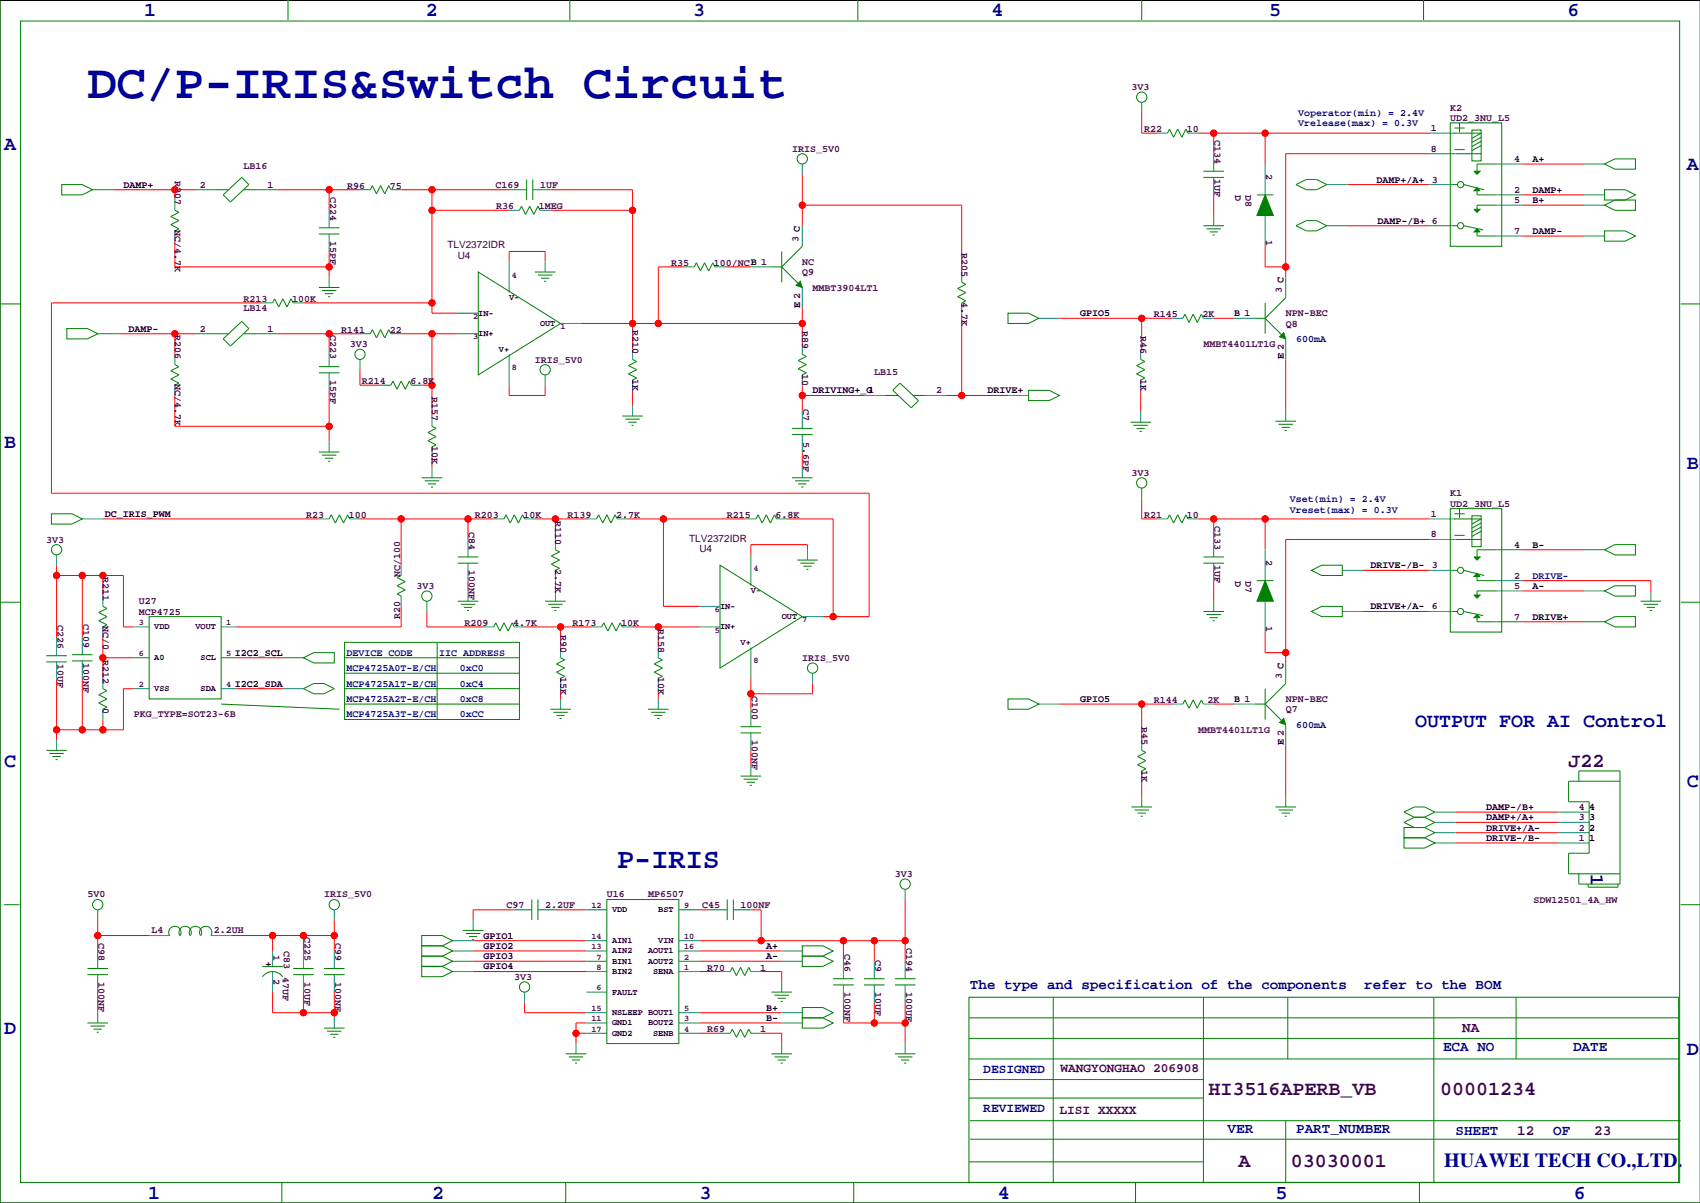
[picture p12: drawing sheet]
<svg xmlns="http://www.w3.org/2000/svg" width="420mm" height="297mm" viewBox="0 0 420 297" stroke-linecap="round" stroke-linejoin="round" font-family="sans-serif">
<defs><g id="words">
<text font-size="12" fill="#0000a0" x="21.6" y="24.1">DC/P-IRIS&amp;Switch Circuit</text>
<text font-size="7.1" fill="#0000a0" x="152.4" y="214.3">P-IRIS</text>
<g font-size="4.9" fill="#0000a0">
<text x="35.6" y="3.9">1</text>
<text x="105.2" y="3.9">2</text>
<text x="171.2" y="3.9">3</text>
<text x="244.9" y="3.9">4</text>
<text x="313.4" y="3.9">5</text>
<text x="387.1" y="3.9">6</text>
<text x="1" y="36.9">A</text>
<text x="416.6" y="42">A</text>
<text x="1" y="110.6">B</text>
<text x="416.6" y="115.7">B</text>
<text x="349.5" y="179.4">OUTPUT FOR AI Control</text>
<text x="1" y="189.3">C</text>
<text x="416.6" y="194.4">C</text>
<text x="392.9" y="215.8" transform="rotate(90 392.9 215.8)">1</text>
<text x="1" y="255.4">D</text>
<text x="416.6" y="260.5">D</text>
<text x="356.6" y="288">HUAWEI TECH CO.,LTD.</text>
<text x="36.6" y="296">1</text>
<text x="106.7" y="296">2</text>
<text x="172.7" y="296">3</text>
<text x="246.4" y="296">4</text>
<text x="315" y="296">5</text>
<text x="388.6" y="296">6</text>
</g>
<g font-size="4.9" fill="#400040">
<text x="387.3" y="189.3">J22</text>
<text x="298.5" y="270.5">HI3516APERB_VB</text>
<text x="355.6" y="270.5">00001234</text>
<text x="305.9" y="288.3">A</text>
<text x="318.8" y="288.3">03030001</text>
</g>
<g font-size="3.5" fill="#0000a0">
<text x="239.5" y="244.2">The type and specification of the components</text>
<text x="336.9" y="244.2">refer to the BOM</text>
<text x="356.4" y="259.4">ECA NO</text>
<text x="388.5" y="259.4">DATE</text>
<text x="303.1" y="279.7">VER</text>
<text x="320.1" y="279.7">PART_NUMBER</text>
<text x="359.4" y="280.3">SHEET</text>
<text x="383.5" y="280.3">OF</text>
</g>
<g font-size="3.5" fill="#400040">
<text x="361.1" y="254.9">NA</text>
<text x="374.6" y="280.3">12</text>
<text x="393.7" y="280.3">23</text>
</g>
<g font-size="3.2" fill="#0000a0">
<text x="242.8" y="264.9">DESIGNED</text>
<text x="242.8" y="274.5">REVIEWED</text>
</g>
<g font-size="3.2" fill="#400040">
<text x="261.9" y="264.7">WANGYONGHAO 206908</text>
<text x="261.6" y="275.1">LISI XXXXX</text>
</g>
<g font-size="2.5" fill="#400040">
<text x="279.4" y="22.2">3V3</text>
<text x="358.1" y="27.3">K2</text>
<text x="358.1" y="29.8">UD2_3NU_L5</text>
<text x="282.6" y="32.6">R22</text>
<text x="293.1" y="32.6">10</text>
<text x="299.9" y="34.6" transform="rotate(90 299.9 34.6)">C134</text>
<text x="353.3" y="32.4">1</text>
<text x="60.1" y="41.8">LB16</text>
<text x="195.6" y="37.5">IRIS_5V0</text>
<text x="353.3" y="37.5">8</text>
<text x="373.9" y="40">4</text>
<text x="43.2" y="44.7" transform="rotate(90 43.2 44.7)">R207</text>
<text x="49.3" y="46.3">2</text>
<text x="66" y="46.3">1</text>
<text x="85.7" y="46.6">R96</text>
<text x="96.3" y="46.6">75</text>
<text x="122.3" y="46.3">C169</text>
<text x="133.3" y="46.3">1UF</text>
<text x="299.9" y="44.3" transform="rotate(90 299.9 44.3)">1UF</text>
<text x="312.6" y="43" transform="rotate(90 312.6 43)">2</text>
<text x="353.6" y="45.1">3</text>
<text x="373.9" y="47.6">2</text>
<text x="81.5" y="48.5" transform="rotate(90 81.5 48.5)">C224</text>
<text x="122.6" y="51.7">R36</text>
<text x="133.1" y="51.7">1MEG</text>
<text x="305" y="48.1" transform="rotate(90 305 48.1)">D</text>
<text x="307.6" y="48.1" transform="rotate(90 307.6 48.1)">D8</text>
<text x="373.9" y="50.2">5</text>
<text x="43.2" y="56.8" transform="rotate(90 43.2 56.8)">NC/4.7K</text>
<text x="81.5" y="59.5" transform="rotate(90 81.5 59.5)">15PF</text>
<text x="197.2" y="59.8" transform="rotate(-90 197.2 59.8)">3 C</text>
<text x="312.6" y="59.3" transform="rotate(90 312.6 59.3)">1</text>
<text x="373.9" y="57.8">7</text>
<text x="110.5" y="61.3">TLV2372IDR</text>
<text x="113" y="63.9">U4</text>
<text x="165.7" y="65.6">R35</text>
<text x="176.3" y="65.6">100/NCB 1</text>
<text x="198.1" y="65.4">NC</text>
<text x="237.5" y="62.5" transform="rotate(90 237.5 62.5)">R205</text>
<text x="198.1" y="67.9">Q9</text>
<text x="200.7" y="71.7">MMBT3904LT1</text>
<text x="60.1" y="74.5">R213</text>
<text x="60.1" y="76.8">LB14</text>
<text x="72.1" y="74.5">100K</text>
<text x="237.5" y="74.5" transform="rotate(90 237.5 74.5)">4.7K</text>
<text x="316.6" y="72.5" transform="rotate(-90 316.6 72.5)">3 C</text>
<text x="43.2" y="82.8" transform="rotate(90 43.2 82.8)">R206</text>
<text x="49.3" y="81.9">2</text>
<text x="66" y="81.9">1</text>
<text x="81.5" y="82.8" transform="rotate(90 81.5 82.8)">C223</text>
<text x="84.2" y="82.2">R141</text>
<text x="96.3" y="82.2">22</text>
<text x="156.2" y="81.6" transform="rotate(90 156.2 81.6)">R210</text>
<text x="198.1" y="81.8" transform="rotate(90 198.1 81.8)">R89</text>
<text x="281.7" y="83" transform="rotate(90 281.7 83)">R46</text>
<text x="284.9" y="78.3">R145</text>
<text x="296.9" y="78.3">2K</text>
<text x="317.5" y="78.1">NPN-BEC</text>
<text x="317.5" y="80.6">Q8</text>
<text x="86.4" y="85.7">3V3</text>
<text x="132.1" y="89.5">IRIS_5V0</text>
<text x="297.2" y="85.7">MMBT4401LT1G</text>
<text x="43.2" y="94.9" transform="rotate(90 43.2 94.9)">NC/4.7K</text>
<text x="81.5" y="93.8" transform="rotate(90 81.5 93.8)">15PF</text>
<text x="89.3" y="94.9">R214</text>
<text x="101.3" y="94.9">6.8K</text>
<text x="156.2" y="93.6" transform="rotate(90 156.2 93.6)">1K</text>
<text x="198.1" y="92.3" transform="rotate(90 198.1 92.3)">10</text>
<text x="215.9" y="92.6">LB15</text>
<text x="281.7" y="93.6" transform="rotate(90 281.7 93.6)">1K</text>
<text x="106.7" y="98.1" transform="rotate(90 106.7 98.1)">R157</text>
<text x="198.3" y="101" transform="rotate(90 198.3 101)">C7</text>
<text x="231.1" y="97.1">2</text>
<text x="106.7" y="110.1" transform="rotate(90 106.7 110.1)">10K</text>
<text x="198.3" y="109.1" transform="rotate(90 198.3 109.1)">5.6PF</text>
<text x="279.4" y="117.5">3V3</text>
<text x="358.1" y="122.5">K1</text>
<text x="358.1" y="125.1">UD2_3NU_L5</text>
<text x="75.6" y="127.9">R23</text>
<text x="86.1" y="127.9">100</text>
<text x="115.8" y="131.3" transform="rotate(90 115.8 131.3)">C84</text>
<text x="117.3" y="127.9">R203</text>
<text x="129.3" y="127.9">10K</text>
<text x="137.1" y="128.6" transform="rotate(90 137.1 128.6)">R110</text>
<text x="140.1" y="127.9">R139</text>
<text x="152.1" y="127.9">2.7K</text>
<text x="179.5" y="127.9">R215</text>
<text x="191.5" y="127.9">6.8K</text>
<text x="282.6" y="127.9">R21</text>
<text x="293.1" y="127.9">10</text>
<text x="299.9" y="129.8" transform="rotate(90 299.9 129.8)">C133</text>
<text x="353.3" y="127.6">1</text>
<text x="11.4" y="134">3V3</text>
<text x="170.2" y="133.7">TLV2372IDR</text>
<text x="172.7" y="136.3">U4</text>
<text x="353.3" y="132.7">8</text>
<text x="373.9" y="135.2">4</text>
<text x="25.4" y="142.5" transform="rotate(90 25.4 142.5)">R211</text>
<text x="98.8" y="142.4" transform="rotate(-90 98.8 142.4)">NC/100</text>
<text x="115.8" y="140.8" transform="rotate(90 115.8 140.8)">100NF</text>
<text x="137.1" y="140.6" transform="rotate(90 137.1 140.6)">2.7K</text>
<text x="299.9" y="139.6" transform="rotate(90 299.9 139.6)">1UF</text>
<text x="305" y="143.4" transform="rotate(90 305 143.4)">D</text>
<text x="307.6" y="143.4" transform="rotate(90 307.6 143.4)">D7</text>
<text x="312.6" y="138.3" transform="rotate(90 312.6 138.3)">2</text>
<text x="353.6" y="140.3">3</text>
<text x="373.9" y="142.9">2</text>
<text x="34.3" y="149.2">U27</text>
<text x="102.9" y="145.4">3V3</text>
<text x="373.9" y="145.4">5</text>
<text x="14.2" y="154.2" transform="rotate(90 14.2 154.2)">C226</text>
<text x="20.5" y="154" transform="rotate(90 20.5 154)">C109</text>
<text x="25.4" y="154.5" transform="rotate(90 25.4 154.5)">NC/0</text>
<text x="34.3" y="151.8">MCP4725</text>
<text x="98.8" y="152.9" transform="rotate(-90 98.8 152.9)">R20</text>
<text x="114.7" y="154.5">R209</text>
<text x="126.7" y="154.5">4.7K</text>
<text x="141.4" y="154.5">R173</text>
<text x="153.4" y="154.5">10K</text>
<text x="162.5" y="155.2" transform="rotate(90 162.5 155.2)">R158</text>
<text x="312.6" y="154.6" transform="rotate(90 312.6 154.6)">1</text>
<text x="353.6" y="150.5">6</text>
<text x="373.9" y="153">7</text>
<text x="138.4" y="156.7" transform="rotate(90 138.4 156.7)">R90</text>
<text x="14.2" y="163.9" transform="rotate(90 14.2 163.9)">10UF</text>
<text x="20.5" y="163.7" transform="rotate(90 20.5 163.7)">100NF</text>
<text x="25.4" y="162.8" transform="rotate(90 25.4 162.8)">R212</text>
<text x="138.4" y="167.2" transform="rotate(90 138.4 167.2)">15K</text>
<text x="162.5" y="167.2" transform="rotate(90 162.5 167.2)">10K</text>
<text x="198.1" y="163.2">IRIS_5V0</text>
<text x="316.6" y="167.7" transform="rotate(-90 316.6 167.7)">3 C</text>
<text x="185.6" y="171.7" transform="rotate(90 185.6 171.7)">C100</text>
<text x="284.9" y="173.6">R144</text>
<text x="298.2" y="173.6">2K</text>
<text x="317.5" y="173.3">NPN-BEC</text>
<text x="25.4" y="174.9" transform="rotate(90 25.4 174.9)">0</text>
<text x="33" y="177.2">PKG_TYPE=SOT23-6B</text>
<text x="281.9" y="179.6" transform="rotate(90 281.9 179.6)">R45</text>
<text x="317.5" y="175.9">Q7</text>
<text x="185.6" y="182.7" transform="rotate(90 185.6 182.7)">100NF</text>
<text x="295.9" y="181">MMBT4401LT1G</text>
<text x="281.9" y="190.1" transform="rotate(90 281.9 190.1)">1K</text>
<text x="389.9" y="202.6">3</text>
<text x="389.9" y="200">4</text>
<text x="389.9" y="207.6">1</text>
<text x="389.9" y="205.1">2</text>
<text x="21.6" y="221.6">5V0</text>
<text x="80" y="221.6">IRIS_5V0</text>
<text x="149.9" y="221.6">U16</text>
<text x="160" y="221.6">MP6507</text>
<text x="221" y="216.5">3V3</text>
<text x="125.1" y="224.1">C97</text>
<text x="134.6" y="224.1">2.2UF</text>
<text x="173.4" y="224.1">C45</text>
<text x="182.9" y="224.1">100NF</text>
<text x="378.7" y="222.9">SDW12501_4A_HW</text>
<text x="24.4" y="232.9" transform="rotate(90 24.4 232.9)">C98</text>
<text x="37.4" y="230.5">L4</text>
<text x="52.8" y="230.5">2.2UH</text>
<text x="75.2" y="231.4" transform="rotate(90 75.2 231.4)">C225</text>
<text x="82.8" y="232.9" transform="rotate(90 82.8 232.9)">C99</text>
<text x="223.7" y="234" transform="rotate(90 223.7 234)">C194</text>
<text x="67.5" y="235.9" transform="rotate(90 67.5 235.9)">1</text>
<text x="70.1" y="234.8" transform="rotate(90 70.1 234.8)">C83</text>
<text x="174.6" y="239.6">R70</text>
<text x="187.7" y="239.6">1</text>
<text x="208.5" y="235.4" transform="rotate(90 208.5 235.4)">C46</text>
<text x="216.1" y="236.9" transform="rotate(90 216.1 236.9)">C9</text>
<text x="24.4" y="242.4" transform="rotate(90 24.4 242.4)">100NF</text>
<text x="67.5" y="241.7" transform="rotate(90 67.5 241.7)">2</text>
<text x="69.8" y="241.2" transform="rotate(90 69.8 241.2)">47UF</text>
<text x="75.2" y="242.4" transform="rotate(90 75.2 242.4)">10UF</text>
<text x="82.8" y="242.4" transform="rotate(90 82.8 242.4)">100NF</text>
<text x="127" y="241.9">3V3</text>
<text x="208.5" y="245" transform="rotate(90 208.5 245)">100NF</text>
<text x="216.1" y="245" transform="rotate(90 216.1 245)">10UF</text>
<text x="223.7" y="245" transform="rotate(90 223.7 245)">100UF</text>
<text x="174.6" y="254.9">R69</text>
<text x="187.7" y="254.9">1</text>
</g>
<g font-size="2.5" fill="#0000a0">
<text x="320.5" y="28.6">Voperator(min) = 2.4V</text>
<text x="320.5" y="31.1">Vrelease(max) = 0.3V</text>
<text x="320" y="84.4">600mA</text>
<text x="318.5" y="124.1">Vset(min) = 2.4V</text>
<text x="318.5" y="126.6">Vreset(max) = 0.3V</text>
<text x="378.5" y="142.9">DRIVE-</text>
<text x="85.6" y="161.9">DEVICE CODE</text>
<text x="108.5" y="161.9">IIC ADDRESS</text>
<text x="85.6" y="165.7">MCP4725A0T-E/CH</text>
<text x="113.5" y="165.7">0xC0</text>
<text x="85.6" y="169.5">MCP4725A1T-E/CH</text>
<text x="85.6" y="173.3">MCP4725A2T-E/CH</text>
<text x="113.5" y="173.3">0xC8</text>
<text x="113.5" y="169.5">0xC4</text>
<text x="85.6" y="177.2">MCP4725A3T-E/CH</text>
<text x="113.5" y="177.2">0xCC</text>
<text x="320" y="179.7">600mA</text>
</g>
<g font-size="2.5">
<text x="378.5" y="40">A+</text>
<text x="30.5" y="46.3">DAMP+</text>
<text x="339.9" y="45.1">DAMP+/A+</text>
<text x="378.5" y="47.6">DAMP+</text>
<text x="378.5" y="50.2">B+</text>
<text x="340.2" y="55.2">DAMP-/B+ 6</text>
<text x="378.5" y="57.8">DAMP-</text>
<text x="197.6" y="76.1" transform="rotate(-90 197.6 76.1)">E 2</text>
<text x="31.7" y="81.9">DAMP-</text>
<text x="266.7" y="78.1">GPIO5</text>
<text x="304.8" y="78.1">B 1</text>
<text x="317" y="88.8" transform="rotate(-90 317 88.8)">E 2</text>
<text x="200.7" y="97.1">DRIVING+_G1</text>
<text x="243.8" y="97.1">DRIVE+</text>
<text x="25.9" y="127.6">DC_IRIS_PWM</text>
<text x="378.5" y="135.2">B-</text>
<text x="338.5" y="140.3">DRIVE-/B-</text>
<text x="378.5" y="145.4">A-</text>
<text x="338.5" y="150.5">DRIVE+/A-</text>
<text x="378.5" y="153">DRIVE+</text>
<text x="58" y="161.9">I2C2_SCL</text>
<text x="58" y="169.5">I2C2_SDA</text>
<text x="266.7" y="173.3">GPIO5</text>
<text x="304.8" y="173.3">B 1</text>
<text x="317" y="184" transform="rotate(-90 317 184)">E 2</text>
<text x="367" y="202.6">DAMP+/A+</text>
<text x="367" y="200">DAMP-/B+</text>
<text x="392.4" y="202.6">3</text>
<text x="392.4" y="200">4</text>
<text x="367" y="207.6">DRIVE-/B-</text>
<text x="367" y="205.1">DRIVE+/A-</text>
<text x="392.4" y="207.6">1</text>
<text x="392.4" y="205.1">2</text>
<text x="119.4" y="231.8">GPIO1</text>
<text x="65.5" y="238.9">+</text>
<text x="119.4" y="234.3">GPIO2</text>
<text x="119.4" y="236.8">GPIO3</text>
<text x="119.4" y="239.4">GPIO4</text>
<text x="189.2" y="236.8">A-</text>
<text x="189.2" y="234.3">A+</text>
<text x="189.2" y="249.5">B+</text>
<text x="189.2" y="252.1">B-</text>
</g>
<g font-size="2.1" fill="#400040">
<text x="126.4" y="68.6">4</text>
<text x="116.8" y="78.7">2</text>
<text x="116.8" y="83.8">3</text>
<text x="138.4" y="81.3">1</text>
<text x="126.4" y="91.4">8</text>
<text x="186.1" y="140.9">4</text>
<text x="34.3" y="154.4">3</text>
<text x="55.9" y="154.4">1</text>
<text x="176.5" y="151.1">6</text>
<text x="198.1" y="153.6">7</text>
<text x="34.3" y="162">6</text>
<text x="55.9" y="162">5</text>
<text x="176.5" y="156.2">5</text>
<text x="186.1" y="163.8">8</text>
<text x="34.3" y="169.6">2</text>
<text x="55.9" y="169.6">4</text>
<text x="146" y="224.2">12</text>
<text x="168.9" y="224.2">9</text>
<text x="146" y="231.8">14</text>
<text x="168.9" y="231.8">10</text>
<text x="146" y="234.4">13</text>
<text x="147.3" y="236.9">7</text>
<text x="147.3" y="239.5">8</text>
<text x="168.9" y="239.5">1</text>
<text x="168.9" y="234.4">16</text>
<text x="168.9" y="236.9">2</text>
<text x="147.3" y="244.5">6</text>
<text x="146" y="249.6">15</text>
<text x="168.9" y="249.6">5</text>
<text x="146" y="254.7">17</text>
<text x="146" y="252.2">11</text>
<text x="168.9" y="252.2">3</text>
<text x="168.9" y="254.7">4</text>
</g>
<g font-size="2.1">
<text x="118.1" y="77.9">IN-</text>
<text x="125.7" y="74.1">V-</text>
<text x="118.1" y="83">IN+</text>
<text x="133.3" y="80.5">OUT</text>
<text x="123.2" y="86.8">V+</text>
<text x="185.4" y="146.5">V-</text>
<text x="38.1" y="155.4">VDD</text>
<text x="48.3" y="155.4">VOUT</text>
<text x="177.8" y="155.4">IN+</text>
<text x="177.8" y="150.3">IN-</text>
<text x="193" y="152.9">OUT</text>
<text x="182.9" y="159.2">V+</text>
<text x="38.1" y="163">A0</text>
<text x="49.5" y="163">SCL</text>
<text x="38.1" y="170.6">VSS</text>
<text x="49.5" y="170.6">SDA</text>
<text x="151.1" y="225.2">VDD</text>
<text x="162.6" y="225.2">BST</text>
<text x="151.1" y="232.9">AIN1</text>
<text x="162.6" y="232.9">VIN</text>
<text x="151.1" y="237.9">BIN1</text>
<text x="151.1" y="235.4">AIN2</text>
<text x="160" y="235.4">AOUT1</text>
<text x="160" y="237.9">AOUT2</text>
<text x="151.1" y="240.5">BIN2</text>
<text x="151.1" y="245.6">FAULT</text>
<text x="161.3" y="240.5">SENA</text>
<text x="151.1" y="250.6">NSLEEP BOUT1</text>
<text x="151.1" y="255.7">GND2</text>
<text x="151.1" y="253.2">GND1</text>
<text x="160" y="253.2">BOUT2</text>
<text x="161.3" y="255.7">SENB</text>
</g>
</g></defs>
<path d="M419.9 .1h-419.9v296.9h419.9" fill="none" stroke="#000" stroke-width=".25"/>
<g fill="none" stroke="#008080" stroke-width=".25">
<path d="M281.9 25.3v2.5M285.8 32.9h2.5M293.4 32.9h2.5M299.7 38v4.3M353.1 32.9h6.3M353.1 38h6.3M22.9 46.8h5M43.2 49.4v2.5M43.2 57v2.5M48.3 46.8h5M63.5 46.8h5.1M81.3 51.9v4.3"/>
<path d="M81.3 57.8v4.3M88.9 46.8h2.5M96.5 46.8h2.6M125.7 46.8h4.3M125.7 51.9h2.6M131.6 46.8h4.3M133.3 51.9h2.6M198.1 40.5v2.5M198.1 55.7v5.1M299.7 43.8v4.3M299.7 53.2v2.5M312.4 40.5v7.6"/>
<path d="M312.4 53.2v7.6M327.7 45.6h5M327.7 55.7h5M353.1 45.6h5.5M353.1 55.7h5.5M369.6 58.3h6.3M369.6 48.1h6.3M369.8 40.5h6.1M369.8 50.7h6.1M391.2 58.3h5M391.2 48.1h5M391.2 40.5h5"/>
<path d="M391.2 50.7h5M64.8 74.8h2.5M72.4 74.8h2.5M81.3 68.4v2.6M113 77.3h5.1M125.7 64.6v7.6M134.6 64.6v2.6M138.4 79.9h5.1M168.9 65.9h2.5M176.5 65.9h2.6M185.4 65.9h5.1M198.1 71v5.1"/>
<path d="M237.5 67.2v2.5M237.5 74.8v2.5M256.5 78.6h5.1M289.6 78.6h2.5M297.2 78.6h2.5M304.8 78.6h5.1M317.5 68.4v5.1M24.1 82.4h5.1M43.2 87.5v2.5M43.2 95.1v2.5M48.3 82.4h5M63.5 82.4h5.1"/>
<path d="M81.3 86.2v4.3M81.3 92.1v4.3M88.9 82.4h2.5M88.9 88.8v2.5M94 95.1h2.5M96.5 82.4h2.6M101.6 95.1h2.5M113 82.4h5.1M125.7 87.5v7.6M134.6 92.6v2.5M156.2 86.2v2.6M156.2 93.8v2.6"/>
<path d="M198.1 84.9v2.6M198.1 92.6v2.5M213.4 97.6h5M228.6 97.6h5.1M248.9 97.6h5.1M281.7 86.2v2.6M281.7 93.8v2.6M317.5 83.7v5.1M81.3 109.1v2.5M106.7 102.7v2.6M106.7 110.3v2.6M106.7 115.4v2.6"/>
<path d="M156.2 100.2v2.5M198.1 101.5v4.3M198.1 107.3v4.3M198.1 115.4v2.6M281.7 101.7v2.6M317.5 101.5v2.5M14 137v2.6M20.3 128.1h5.1M78.7 128.1h2.6M86.4 128.1h2.5M99.1 139.6v2.5M115.6 133.2v4.3"/>
<path d="M115.6 139.1v4.3M121.9 128.1h2.6M129.5 128.1h2.6M137.2 133.2v2.5M144.8 128.1h2.5M152.4 128.1h2.5M184.1 128.1h2.6M185.4 137v7.6M191.8 128.1h2.5M199.4 135.7v2.6M281.9 120.5v2.5M285.8 128.1h2.5"/>
<path d="M293.4 128.1h2.5M299.7 133.2v4.3M299.7 139.1v4.3M312.4 135.7v7.7M353.1 128.1h6.3M353.1 133.2h6.3M369.8 135.7h6.1M391.2 135.7h5M14 157.6v4.3M20.3 157.3v4.4M25.4 147.2v2.5M25.4 154.8v2.5"/>
<path d="M33 154.8h3.8M54.6 154.8h3.8M99.1 147.2v2.5M105.4 148.4v2.6M115.6 145.9v2.5M119.4 154.8h2.5M127 154.8h2.5M137.2 140.8v2.6M137.2 145.9v2.5M138.4 159.9v2.5M146 154.8h2.6M153.7 154.8h2.5"/>
<path d="M162.6 159.9v2.5M172.7 154.8h5.1M172.7 149.7h5.1M185.4 159.9v7.6M198.1 152.3h5.1M299.7 148.4v2.6M312.4 148.4v7.7M331.5 140.8h5M331.5 151h5M353.1 140.8h5.5M353.1 151h5.5M369.6 153.5h6.3"/>
<path d="M369.6 143.4h6.3M369.8 145.9h6.1M391.2 153.5h5M391.2 145.9h5M407.7 145.9v2.5M14 163.4v4.4M20.3 163.2v4.3M25.4 167.5v2.5M25.4 175.1v2.6M33 162.4h3.8M33 170h3.8M54.6 162.4h3.8"/>
<path d="M54.6 170h3.8M69.8 162.4h5.1M69.8 170h5.1M138.4 167.5v2.5M138.4 172.6v2.5M162.6 167.5v2.5M162.6 172.6v2.5M185.4 175.1v4.3M200.7 166.2v2.6M256.5 173.8h5.1M289.6 173.8h2.5M297.2 173.8h2.5"/>
<path d="M304.8 173.8h5.1M317.5 163.7v5.1M317.5 178.9v5.1M14 182.7v2.6M185.4 181v4.3M185.4 189.1v2.5M281.9 182.7v2.6M281.9 190.4v2.5M281.9 196.7v2.5M317.5 196.7v2.5M223.5 219.6v2.5M354.3 203.1h5.1"/>
<path d="M354.3 205.6h5.1M354.3 208.1h5.1M354.3 200.5h5.1M384.8 203.1h7.6M384.8 205.6h7.6M384.8 208.1h7.6M384.8 200.5h7.6M24.1 224.6v2.6M24.1 234.8v4.3M36.8 231h5.1M52.1 231h5M67.3 234.8v3.8"/>
<path d="M67.3 239.9v5.1M74.9 234.8v4.3M82.5 224.6v2.6M82.5 234.8v4.3M111.8 234.8h5M111.8 239.9h5M111.8 232.3h5M111.8 237.3h5M116.8 227.2v2.5M127 224.6h4.3M132.8 224.6h4.4M144.8 234.8h5.1"/>
<path d="M144.8 239.9h5.1M144.8 232.3h5.1M144.8 237.3h5.1M144.8 224.6h5.1M167.6 234.8h5.1M167.6 239.9h5.1M167.6 232.3h5.1M167.6 237.3h5.1M167.6 224.6h5.1M175.3 224.6h4.3M177.8 239.9h2.5M181.1 224.6h4.3"/>
<path d="M185.4 239.9h2.6M193 234.8h5.1M193 237.3h5.1M208.3 237.3v4.4M215.9 237.3v4.4M223.5 237.3v4.4M24.1 240.7v4.3M24.1 250v2.6M74.9 240.7v4.3M82.5 240.7v4.3M82.5 251.3v2.6M129.5 245v2.5"/>
<path d="M142.2 257.7v2.5M144.8 250h5.1M144.8 252.6h5.1M144.8 255.1h5.1M144.8 245h5.1M167.6 250h5.1M167.6 252.6h5.1M167.6 255.1h5.1M177.8 255.1h2.5M185.4 255.1h2.6M193 242.4v2.6M193 257.7v2.5"/>
<path d="M193 250h5.1M193 252.6h5.1M208.3 243.2v4.3M215.9 243.2v4.3M223.5 243.2v4.3M223.5 257.7v2.5"/>
</g>
<g fill="none" stroke="#008000" stroke-width=".25">
<path d="M0 -.1v297.1h419.9M71.1 0v4.9M140.7 0v4.9M211.8 0v4.9M281.9 0v4.9M351.5 0v4.9M5.1 5.2h409.7v286.8h-409.7zM288.3 32.9l.5-1 1 2 1-2 1 2 1.1-2 .5 1M358.1 30.3h12.7v30.5h-12.7zM359.2 32.9h.1M359.2 36.9h2.5M359.2 31.6h2.5"/>
<path d="M359.4 32.9h6.4l-2.3 1.2M359.4 38h6.4M360.4 30.3v2.3M363.5 32.1h2.3v7.6h-2.3zM365.8 35.9l-2.3 1.3M365.8 34.9l-2.3 1.3M365.8 33.9l-2.3 1.3M15.2 45.6h5.1l2.6 1.2-2.6 1.3h-5.1zM43.2 51.9l1 .5-2 1.1 2 1-2 1 2 1-1 .5M53.3 46.8h3.1M55.1 48.1l4.6-4.3 1.8 1.8-4.6 4.3zM60.2 46.8h3.3"/>
<path d="M78.7 56.2h5.1M78.7 57.8h5.1M91.4 46.8l.5-1 1.1 2.1 1-2.1 1 2.1 1-2.1 .5 1M128.3 51.9l.5-1 1 2 1-2 1 2 1-2 .5 1M130 44.3v5.1M131.6 44.3v5.1M297.2 55.7h5.1M297.2 42.3h5.1M297.2 43.8h5.1M297.9 56.5h3.6M298.7 57.3h2M299.5 58h.5"/>
<path d="M310.4 48.1h4.1M320 45.6l2.6-1.3h2.5l2.6 1.3-2.6 1.2h-2.5zM320 55.7l2.6-1.2h2.5l2.6 1.2-2.6 1.3h-2.5zM358.6 55.7h1.3M358.6 45.6h1.3M361.4 45.6h.1M361.4 45.6l5.1 1.2M361.4 55.7l4.9 1.1M364.7 52.2h.1M364.7 42.8h.1M364.7 47.1v1h4.9M364.7 57.3v1h4.9"/>
<path d="M369.8 40.5h-5.1v1.8M369.8 50.7h-5.1v1M396.2 57h5.1l2.6 1.3-2.6 1.2h-5.1zM396.2 46.8h5.1l2.6 1.3-2.6 1.3h-5.1zM396.2 40.5l2.6-1.3h5.1v2.6h-5.1zM396.2 50.7l2.6-1.3h5.1v2.5h-5.1zM0 75h5.1M67.3 74.8l.5-1 1 2 1-2 1.1 2 1-2 .5 1M78.7 71h5.1M79.5 71.7h3.6M80.3 72.5h2M81 73.3h.5"/>
<path d="M118.1 67.2l20.3 12.7-20.3 12.7zM132.1 67.2h5.1M132.8 67.9h3.6M133.6 68.7h2M134.4 69.5h.5M171.4 65.9l.6-1 1 2 1-2 1 2 1-2 .5 1M190.5 65.9h2.5M193 62.1v7.6M193 65.9l5.1 5.1M198.1 60.8l-5.1 5.1M237.5 69.7l1 .5-2 1 2 1-2 1.1 2 1-1 .5M248.9 77.3h5.1l2.5 1.3-2.5 1.3h-5.1z"/>
<path d="M292.1 78.6l.5-1 1 2 1-2 1.1 2 1-2 .5 1M309.9 78.6h2.5M312.4 74.8v7.6M312.4 78.6l5.1 5.1M317.5 73.5l-5.1 5.1M415 75h4.9M16.5 81.1h5.1l2.5 1.3-2.5 1.3h-5.1zM43.2 90l1 .5-2 1.1 2 1-2 1 2 1-1 .5M53.3 82.4h3.1M55.1 83.7l4.6-4.3 1.8 1.7-4.6 4.4zM60.2 82.4h3.3M78.7 90.5h5.1"/>
<path d="M78.7 92.1h5.1M91.4 82.4l.5-1 1.1 2 1-2 1 2 1-2 .5 1M96.5 95.1l.5-1 1 2 1.1-2 1 2 1-2 .5 1M156.2 88.8l1 .5-2 1 2 1-2 1 2 1-1 .5M198.1 87.5l1 .5-2 1 2 1-2 1 2 1.1-1 .5M218.4 97.6h3.3M222.2 94.6l4.6 4.3-1.8 1.8-4.5-4.3zM225.6 97.6h3M254 96.4h5.1l2.5 1.2-2.5 1.3h-5.1zM281.7 88.8l1 .5-2 1 2 1-2 1 2 1-1 .5M78.7 111.6h5.1M79.5 112.4h3.6"/>
<path d="M80.3 113.1h2M81 113.9h.5M104.1 118h5.1M104.9 118.7h3.6M105.7 119.5h2M106.7 105.3l1 .5-2 1 2 1-2 1 2 1-1 .5M153.7 102.7h5M154.4 103.5h3.6M155.2 104.3h2M156 105h.5M195.6 118h5.1M195.6 105.8h5.1"/>
<path d="M195.6 107.3h5.1M196.3 118.7h3.6M197.1 119.5h2M279.1 104.3h5.1M279.9 105h3.6M280.7 105.8h2M281.4 106.5h.5M315 104h5M315.7 104.8h3.6M316.5 105.5h2M317.2 106.3h.6M12.7 126.9h5.1l2.5 1.2-2.5 1.3h-5.1z"/>
<path d="M81.3 128.1l.5-1 1 2 1-2 1 2 1.1-2 .5 1M106.4 120.3h.5M113 137.5h5.1M113 139.1h5.1M124.5 128.1l.5-1 1 2 1-2 1 2 1-2 .5 1M137.2 135.7l1 .6-2.1 1 2.1 1-2.1 1 2.1 1-1 .5M147.3 128.1l.5-1 1 2 1.1-2 1 2 1-2 .5 1M177.8 139.6l20.3 12.7-20.3 12.7zM186.7 128.1l.5-1 1 2 1-2 1 2 1.1-2 .5 1M196.8 138.3h5.1M197.6 139.1h3.6M197.9 120.3h.5"/>
<path d="M198.4 139.8h2M288.3 128.1l.5-1 1 2 1-2 1 2 1.1-2 .5 1M297.2 137.5h5.1M297.2 139.1h5.1M358.1 125.6h12.7v30.5h-12.7zM359.2 128.1h.1M359.2 132.2h2.5M359.2 126.9h2.5M359.4 128.1h6.4l-2.3 1.3M359.4 133.2h6.4M360.4 125.6v2.3M363.5 127.4h2.3v7.6h-2.3z"/>
<path d="M364.7 138h.1M365.8 131.2l-2.3 1.2M365.8 130.2l-2.3 1.2M365.8 129.1l-2.3 1.3M369.8 135.7h-5.1v1.8M396.2 135.7l2.6-1.2h5.1v2.5h-5.1zM0 148.7h5.1M25.4 149.7l1 .5-2 1 2 1.1-2 1 2 1-1 .5M36.8 152.3h17.8v20.3h-17.8zM85.1 158.6h43.2v19.1h-43.2zM99.1 142.1l-1.1 .5 2.1 1-2.1 1 2.1 1.1-2.1 1 1.1 .5M107.9 158.6v19.1"/>
<path d="M113 148.4h5.1M113.8 149.2h3.5M114.6 150h2M115.3 150.7h.5M121.9 154.8l.5-1 1 2 1.1-2 1 2 1-2 .5 1M134.6 148.4h5.1M135.4 149.2h3.5M136.1 150h2.1M136.9 150.7h.5M148.6 154.8l.5-1 1 2 1-2 1 2 1.1-2 .5 1M199.1 140.6h.5M297.2 151h5.1"/>
<path d="M297.9 151.8h3.6M298.7 152.5h2M299.5 153.3h.5M310.4 143.4h4.1M323.8 140.8l2.6-1.2h5.1v2.5h-5.1zM323.8 151l2.6-1.3h5.1v2.6h-5.1zM358.6 140.8h1.3M358.6 151h1.3M361.4 140.8h.1M361.4 140.8l5.1 1.3M361.4 151l4.9 1M364.7 147.4h.1"/>
<path d="M364.7 142.4v1h4.9M364.7 152.5v1h4.9M369.8 145.9h-5.1v1M396.2 153.5l2.6-1.2h5.1v2.5h-5.1zM396.2 145.9l2.6-1.3h5.1v2.6h-5.1zM405.1 148.4h5.1M405.9 149.2h3.5M406.7 150h2M407.4 150.7h.5M415 148.7h4.9M11.4 161.9h5.1M11.4 163.4h5.1"/>
<path d="M17.8 161.7h5.1M17.8 163.2h5.1M25.4 170l1 .5-2 1.1 2 1-2 1 2 1-1 .5M54.6 173.8l29.2 1.3M74.9 162.4l2.6-1.3h5v2.6h-5zM74.9 170l2.6-1.2h2.5l2.5 1.2-2.5 1.3h-2.5zM85.1 173.8h43.2M85.1 170h43.2M85.1 162.4h43.2M85.1 166.2h43.2M135.9 175.1h5.1M136.7 175.9h3.5"/>
<path d="M137.4 176.6h2M138.2 177.4h.5M138.4 162.4l1 .5-2 1 2 1.1-2 1 2 1-1 .5M160 175.1h5.1M160.8 175.9h3.5M161.5 176.6h2.1M162.3 177.4h.5M162.6 162.4l1 .5-2.1 1 2.1 1.1-2.1 1 2.1 1-1 .5M182.9 179.4h5.1M248.9 172.6h5.1l2.5 1.2-2.5 1.3h-5.1zM292.1 173.8l.5-1 1 2.1 1-2.1 1.1 2.1 1-2.1 .5 1M309.9 173.8h2.5"/>
<path d="M312.4 170v7.7M312.4 173.8l5.1 5.1M317.5 168.8l-5.1 5M11.4 185.3h5.1M12.2 186h3.5M13 186.8h2M13.7 187.6h.5M182.9 191.6h5.1M182.9 181h5.1M183.6 192.4h3.6M184.4 193.2h2M185.2 193.9h.5"/>
<path d="M279.4 199.2h5.1M281.9 185.3l1.1 .5-2.1 1 2.1 1-2.1 1 2.1 1.1-1.1 .5M315 199.2h5M389.9 192.9v-2.5h10.1v27.9h-10.1v-2.5M400 192.9h-12.7v5.1h5.1v12.7h-5.1v5.1h12.7M280.2 200h3.5M280.9 200.8h2.1M281.7 201.5h.5M315.7 200h3.6M316.5 200.8h2M317.2 201.5h.6M346.7 204.3h5.1l2.5 1.3-2.5 1.3h-5.1z"/>
<path d="M346.7 206.9h5.1l2.5 1.2-2.5 1.3h-5.1zM349.2 201.8l-2.5 1.3 2.5 1.2h2.6l2.5-1.2-2.5-1.3M349.2 201.8h2.6M349.2 201.8l-2.5-1.3 2.5-1.3h2.6l2.5 1.3-2.5 1.3M392.2 218.3v.8h7.3v-.8M1 223.4h3.8M21.6 239.1h5.1M41.9 231a1.52 1.52 0 0 1 1.3-2.3 1.52 1.52 0 0 1 1.3 2.3M44.4 231a1.52 1.52 0 0 1 1.3-2.3 1.52 1.52 0 0 1 1.3 2.3M47 231a1.52 1.52 0 0 1 1.3-2.3 1.52 1.52 0 0 1 1.3 2.3M49.5 231a1.52 1.52 0 0 1 1.3-2.3 1.52 1.52 0 0 1 1.3 2.3M64.8 238.6h5"/>
<path d="M72.4 239.1h5.1M80 239.1h5.1M104.1 233.5h5.1l2.6 1.3-2.6 1.3h-5.1zM104.1 238.6h5.1l2.6 1.3-2.6 1.3h-5.1zM104.1 231h5.1l2.6 1.3-2.6 1.2h-5.1zM104.1 236.1h5.1l2.6 1.2-2.6 1.3h-5.1zM114.3 229.7h5.1M115.1 230.5h3.5M115.8 231.3h2.1M116.6 232h.5M131.3 222.1v5.1M132.8 222.1v5.1"/>
<path d="M149.9 222.1h17.7v35.6h-17.7zM179.6 222.1v5.1M180.3 239.9l.5-1 1.1 2 1-2 1 2 1-2 .5 1M181.1 222.1v5.1M198.1 233.5h5.1l2.5 1.3-2.5 1.3h-5.1zM198.1 236.1h5.1l2.5 1.2-2.5 1.3h-5.1zM415 223.4h4.9M21.6 240.7h5.1M21.6 252.6h5.1M22.4 253.4h3.5M23.1 254.1h2M23.9 254.9h.5"/>
<path d="M64.8 241.2a3 3 0 0 1 5 0M72.4 240.7h5.1M80 240.7h5.1M80 253.9h5.1M80.8 254.6h3.5M81.5 255.4h2.1M82.3 256.1h.5M180.3 255.1l.5-1 1.1 2 1-2 1 2 1-2 .5 1M190.5 245h5.1M191.3 245.7h3.5M192 246.5h2.1M192.8 247.3h.5"/>
<path d="M198.1 248.8h5.1l2.5 1.2-2.5 1.3h-5.1zM198.1 251.3h5.1l2.5 1.3-2.5 1.3h-5.1zM205.7 241.7h5.1M205.7 243.2h5.1M213.4 241.7h5M213.4 243.2h5M221 241.7h5.1M221 243.2h5.1M239.3 246.2h175.2v45.8h-175.2zM239.3 251.3h175.2M239.3 256.4h175.2M260.1 246.2v45.8"/>
<path d="M297.2 246.2v45.8M318 246.2v15.3M354.1 246.2v45.8M374.4 246.2v15.3M139.7 260.2h5.1M140.5 261h3.5M141.2 261.7h2.1M142 262.5h.5M190.5 260.2h5.1M191.3 261h3.5M192 261.7h2.1M192.8 262.5h.5"/>
<path d="M221 260.2h5.1M221.7 261h3.6M222.5 261.7h2M223.3 262.5h.5M239.3 266.6h57.9M239.3 261.5h175.2M239.3 271.1h57.9M239.5 276.7h175.5M317.5 276.7v15.3M69.6 292v5M139.7 292v5M210.8 292v5"/>
<path d="M239.3 286.9h57.9M239.5 281.3h175M280.4 292v5M350.5 292v5M383.5 287.4h.1"/>
<circle cx="198.1" cy="39.2" r="1.27"/>
<circle cx="281.9" cy="24" r="1.27"/>
<circle cx="360.7" cy="45.6" r=".76"/>
<circle cx="360.7" cy="55.7" r=".76"/>
<circle cx="88.9" cy="87.5" r="1.27"/>
<circle cx="134.6" cy="91.3" r="1.27"/>
<circle cx="281.9" cy="119.2" r="1.27"/>
<circle cx="14" cy="135.7" r="1.27"/>
<circle cx="105.4" cy="147.2" r="1.27"/>
<circle cx="360.7" cy="151" r=".76"/>
<circle cx="360.7" cy="140.8" r=".76"/>
<circle cx="200.7" cy="165" r="1.27"/>
<circle cx="223.5" cy="218.3" r="1.27"/>
<circle cx="24.1" cy="223.4" r="1.27"/>
<circle cx="82.5" cy="223.4" r="1.27"/>
<circle cx="129.5" cy="243.7" r="1.27"/>
</g>
<g fill="none" stroke="#f00" stroke-width=".25">
<path d="M281.9 27.8v5.1h3.9M295.9 32.9h57.2M299.7 32.9v5.1M312.4 32.9v7.6M353.1 38h-35.6v30.4M27.9 46.8h20.4M43.2 59.5v6.4h38.1M43.2 46.8v2.6M68.6 46.8h20.3M81.3 46.8v5.1M99.1 46.8h26.6M106.7 46.8v30.5h6.3"/>
<path d="M106.7 51.9h19M135.9 46.8h20.3v39.4M135.9 51.9h20.3M198.1 43v12.7M198.1 50.7h39.4v16.5M299.7 48.1v5.1M332.7 45.6h20.4M332.7 55.7h20.4M375.9 50.7h15.3M375.9 40.5h15.3M375.9 58.3h15.3M375.9 48.1h15.3"/>
<path d="M64.8 74.8h-52.1v47h201.9v30.5h-11.4M74.9 74.8h31.8M81.3 62.1v6.3M125.7 64.6v-2.5h8.9v2.5M143.5 79.9h54.6M168.9 65.9h-6.3v14M179.1 65.9h6.3M198.1 76.1v8.8M237.5 77.3v20.3M261.6 78.6h28M281.9 78.6v7.6h-.2M299.7 78.6h5.1"/>
<path d="M312.4 60.8v5.1h5.1M29.2 82.4h19.1M43.2 82.4v5.1M43.2 97.6v7.7h38.1M68.6 82.4h20.3M81.3 82.4v3.8M81.3 96.4v12.7M88.9 91.3v3.8h5.1M99.1 82.4h13.9M104.1 95.1h2.6M106.7 82.4v20.3M125.7 95.1v2.5h8.9v-2.5"/>
<path d="M156.2 96.4v3.8M198.1 95.1v6.4M198.1 97.6h15.3M233.7 97.6h15.2M281.7 96.4v5.3M317.5 88.8v12.7M106.7 112.9v2.5M198.1 111.6v3.8M14 139.6v18M25.4 128.1h53.3M88.9 128.1h33M99.1 128.1v11.5"/>
<path d="M115.6 128.1v5.1M132.1 128.1h12.7M137.2 128.1v5.1M154.9 128.1h29.2M163.8 128.1v21.6h8.9M194.3 128.1h11.4v24.2M199.4 135.7v-1.2h-14v2.5M281.9 123v5.1h3.9M295.9 128.1h57.2M299.7 128.1v5.1M312.4 128.1v7.6M353.1 133.2h-35.6v30.5"/>
<path d="M375.9 135.7h15.3M14 142.1h16.5v12.7h2.5M20.3 142.1v15.2M25.4 142.1v5.1M25.4 157.3v10.2M99.1 149.7v5.1h-40.7M105.4 151v3.8h14M115.6 143.4v2.5M129.5 154.8h16.5M137.2 143.4v2.5M138.4 154.8v5.1M156.2 154.8h16.5"/>
<path d="M162.6 154.8v5.1M299.7 143.4v5M312.4 156.1v5h5.1M336.5 140.8h16.6M336.5 151h16.6M375.9 143.4h31.8v2.5M375.9 145.9h15.3M375.9 153.5h15.3M14 167.8v14.9M20.3 167.5v12.7M25.4 162.4h7.6M25.4 177.7v2.5"/>
<path d="M33 170h-2.5v10.2h-16.5M58.4 162.4h11.4M58.4 170h11.4M138.4 170v2.6M162.6 170v2.6M185.4 167.5v7.6M200.7 168.8v2.5h-15.3M261.6 173.8h28M281.9 173.8v8.9M299.7 173.8h5.1M185.4 185.3v3.8M281.9 192.9v3.8"/>
<path d="M317.5 184v12.7M359.4 200.5h25.4M359.4 203.1h25.4M359.4 205.6h25.4M359.4 208.1h25.4M24.1 227.2v7.6M24.1 231h12.7M57.1 231h25.4M67.3 231v3.8M74.9 231v3.8M82.5 227.2v7.6M116.8 239.9h28"/>
<path d="M116.8 237.3h28M116.8 234.8h28M116.8 232.3h28M127 224.6h-10.2v2.6M137.2 224.6h7.6M172.7 224.6h2.6M172.7 239.9h5.1M172.7 237.3h20.3M172.7 234.8h20.3M172.7 232.3h50.8M185.4 224.6h2.6v7.7M188 239.9h5v2.5"/>
<path d="M208.3 232.3v5M215.9 232.3v5M223.5 222.1v15.2M24.1 245v5M67.3 245v5h15.2M74.9 245v5M82.5 245v6.3M129.5 247.5v2.5h15.3M142.2 255.1h2.6M144.8 252.6h-2.6v5.1M172.7 250h20.3M172.7 252.6h20.3"/>
<path d="M172.7 255.1h5.1M188 255.1h5v2.6M208.3 247.5v5.1h15.2M215.9 247.5v5.1M223.5 247.5v10.2"/>
<circle cx="299.7" cy="32.9" r=".76"/>
<circle cx="312.4" cy="32.9" r=".76"/>
<circle cx="43.2" cy="46.8" r=".76"/>
<circle cx="81.3" cy="46.8" r=".76"/>
<circle cx="106.7" cy="51.9" r=".76"/>
<circle cx="106.7" cy="46.8" r=".76"/>
<circle cx="156.2" cy="51.9" r=".76"/>
<circle cx="198.1" cy="50.7" r=".76"/>
<circle cx="81.3" cy="65.9" r=".76"/>
<circle cx="106.7" cy="74.8" r=".76"/>
<circle cx="156.2" cy="79.9" r=".76"/>
<circle cx="162.6" cy="79.9" r=".76"/>
<circle cx="198.1" cy="79.9" r=".76"/>
<circle cx="281.9" cy="78.6" r=".76"/>
<circle cx="317.5" cy="65.9" r=".76"/>
<circle cx="43.2" cy="82.4" r=".76"/>
<circle cx="81.3" cy="82.4" r=".76"/>
<circle cx="106.7" cy="95.1" r=".76"/>
<circle cx="106.7" cy="82.4" r=".76"/>
<circle cx="198.1" cy="97.6" r=".76"/>
<circle cx="237.5" cy="97.6" r=".76"/>
<circle cx="81.3" cy="105.3" r=".76"/>
<circle cx="99.1" cy="128.1" r=".76"/>
<circle cx="115.6" cy="128.1" r=".76"/>
<circle cx="137.2" cy="128.1" r=".76"/>
<circle cx="163.8" cy="128.1" r=".76"/>
<circle cx="299.7" cy="128.1" r=".76"/>
<circle cx="312.4" cy="128.1" r=".76"/>
<circle cx="14" cy="142.1" r=".76"/>
<circle cx="20.3" cy="142.1" r=".76"/>
<circle cx="25.4" cy="142.1" r=".76"/>
<circle cx="138.4" cy="154.8" r=".76"/>
<circle cx="162.6" cy="154.8" r=".76"/>
<circle cx="205.7" cy="152.3" r=".76"/>
<circle cx="25.4" cy="162.4" r=".76"/>
<circle cx="185.4" cy="171.3" r=".76"/>
<circle cx="281.9" cy="173.8" r=".76"/>
<circle cx="317.5" cy="161.1" r=".76"/>
<circle cx="14" cy="180.2" r=".76"/>
<circle cx="20.3" cy="180.2" r=".76"/>
<circle cx="25.4" cy="180.2" r=".76"/>
<circle cx="24.1" cy="231" r=".76"/>
<circle cx="67.3" cy="231" r=".76"/>
<circle cx="74.9" cy="231" r=".76"/>
<circle cx="82.6" cy="231" r=".76"/>
<circle cx="188" cy="232.3" r=".76"/>
<circle cx="208.3" cy="232.3" r=".76"/>
<circle cx="215.9" cy="232.3" r=".76"/>
<circle cx="223.5" cy="232.3" r=".76"/>
<circle cx="74.9" cy="250" r=".76"/>
<circle cx="82.6" cy="250" r=".76"/>
<circle cx="142.2" cy="255.1" r=".76"/>
<circle cx="215.9" cy="252.6" r=".76"/>
<circle cx="223.5" cy="252.6" r=".76"/>
</g>
<g fill="#f00" stroke="#f00" stroke-width=".25">
<circle cx="142.2" cy="255.1" r=".76"/>
<circle cx="208.3" cy="232.3" r=".76"/>
<circle cx="188" cy="232.3" r=".76"/>
<circle cx="215.9" cy="232.3" r=".76"/>
<circle cx="223.5" cy="232.3" r=".76"/>
<circle cx="215.9" cy="252.6" r=".76"/>
<circle cx="223.5" cy="252.6" r=".76"/>
<circle cx="81.3" cy="65.9" r=".76"/>
<circle cx="205.7" cy="152.3" r=".76"/>
<circle cx="106.7" cy="46.8" r=".76"/>
<circle cx="106.7" cy="51.9" r=".76"/>
<circle cx="106.7" cy="74.8" r=".76"/>
<circle cx="198.1" cy="79.9" r=".76"/>
<circle cx="156.2" cy="51.9" r=".76"/>
<circle cx="156.2" cy="79.9" r=".76"/>
<circle cx="162.6" cy="79.9" r=".76"/>
<circle cx="237.5" cy="97.6" r=".76"/>
<circle cx="81.3" cy="46.8" r=".76"/>
<circle cx="106.7" cy="82.4" r=".76"/>
<circle cx="106.7" cy="95.1" r=".76"/>
<circle cx="81.3" cy="105.3" r=".76"/>
<circle cx="81.3" cy="82.4" r=".76"/>
<circle cx="198.1" cy="50.7" r=".76"/>
<circle cx="198.1" cy="97.6" r=".76"/>
<circle cx="25.4" cy="180.2" r=".76"/>
<circle cx="14" cy="180.2" r=".76"/>
<circle cx="20.3" cy="180.2" r=".76"/>
<circle cx="25.4" cy="162.4" r=".76"/>
<circle cx="162.6" cy="154.8" r=".76"/>
<circle cx="137.2" cy="128.1" r=".76"/>
<circle cx="138.4" cy="154.8" r=".76"/>
<circle cx="185.4" cy="171.3" r=".76"/>
<circle cx="163.8" cy="128.1" r=".76"/>
<circle cx="25.4" cy="142.1" r=".76"/>
<circle cx="14" cy="142.1" r=".76"/>
<circle cx="20.3" cy="142.1" r=".76"/>
<circle cx="115.6" cy="128.1" r=".76"/>
<circle cx="99.1" cy="128.1" r=".76"/>
<circle cx="24.1" cy="231" r=".76"/>
<circle cx="82.6" cy="231" r=".76"/>
<circle cx="74.9" cy="231" r=".76"/>
<circle cx="67.3" cy="231" r=".76"/>
<circle cx="82.6" cy="250" r=".76"/>
<circle cx="74.9" cy="250" r=".76"/>
<circle cx="281.9" cy="173.8" r=".76"/>
<circle cx="317.5" cy="161.1" r=".76"/>
<circle cx="312.4" cy="128.1" r=".76"/>
<circle cx="299.7" cy="128.1" r=".76"/>
<circle cx="281.9" cy="78.6" r=".76"/>
<circle cx="317.5" cy="65.9" r=".76"/>
<circle cx="312.4" cy="32.9" r=".76"/>
<circle cx="299.7" cy="32.9" r=".76"/>
<circle cx="43.2" cy="82.4" r=".76"/>
<circle cx="43.2" cy="46.8" r=".76"/>
</g>
<g fill="#008000" stroke="#008000" stroke-width=".25">
<path d="M197.6 69.5l.5 1.5-1.5-.5z" fill-rule="evenodd"/>
<path d="M312.4 48.1l2.1 5.1h-4.1z" fill-rule="evenodd"/>
<path d="M316 83.2l1-1 .5 1.5z" fill-rule="evenodd"/>
<path d="M316 178.4l1-1 .5 1.5z" fill-rule="evenodd"/>
<path d="M312.4 143.4l2.1 5h-4.1z" fill-rule="evenodd"/>
<path d="M364 152.5l.7-.7 .8 .7z" fill-rule="evenodd"/>
<path d="M364 146.9h1.5l-.8 .8z" fill-rule="evenodd"/>
<path d="M364 137.5h1.5l-.8 .8z" fill-rule="evenodd"/>
<path d="M364 142.4l.7-.8 .8 .8z" fill-rule="evenodd"/>
<path d="M364 57.3l.7-.8 .8 .8z" fill-rule="evenodd"/>
<path d="M364 51.7h1.5l-.8 .7z" fill-rule="evenodd"/>
<path d="M364 42.3h1.5l-.8 .7z" fill-rule="evenodd"/>
<path d="M364 47.1l.7-.8 .8 .8z" fill-rule="evenodd"/>
</g>
<use href="#words"/>
</svg>
